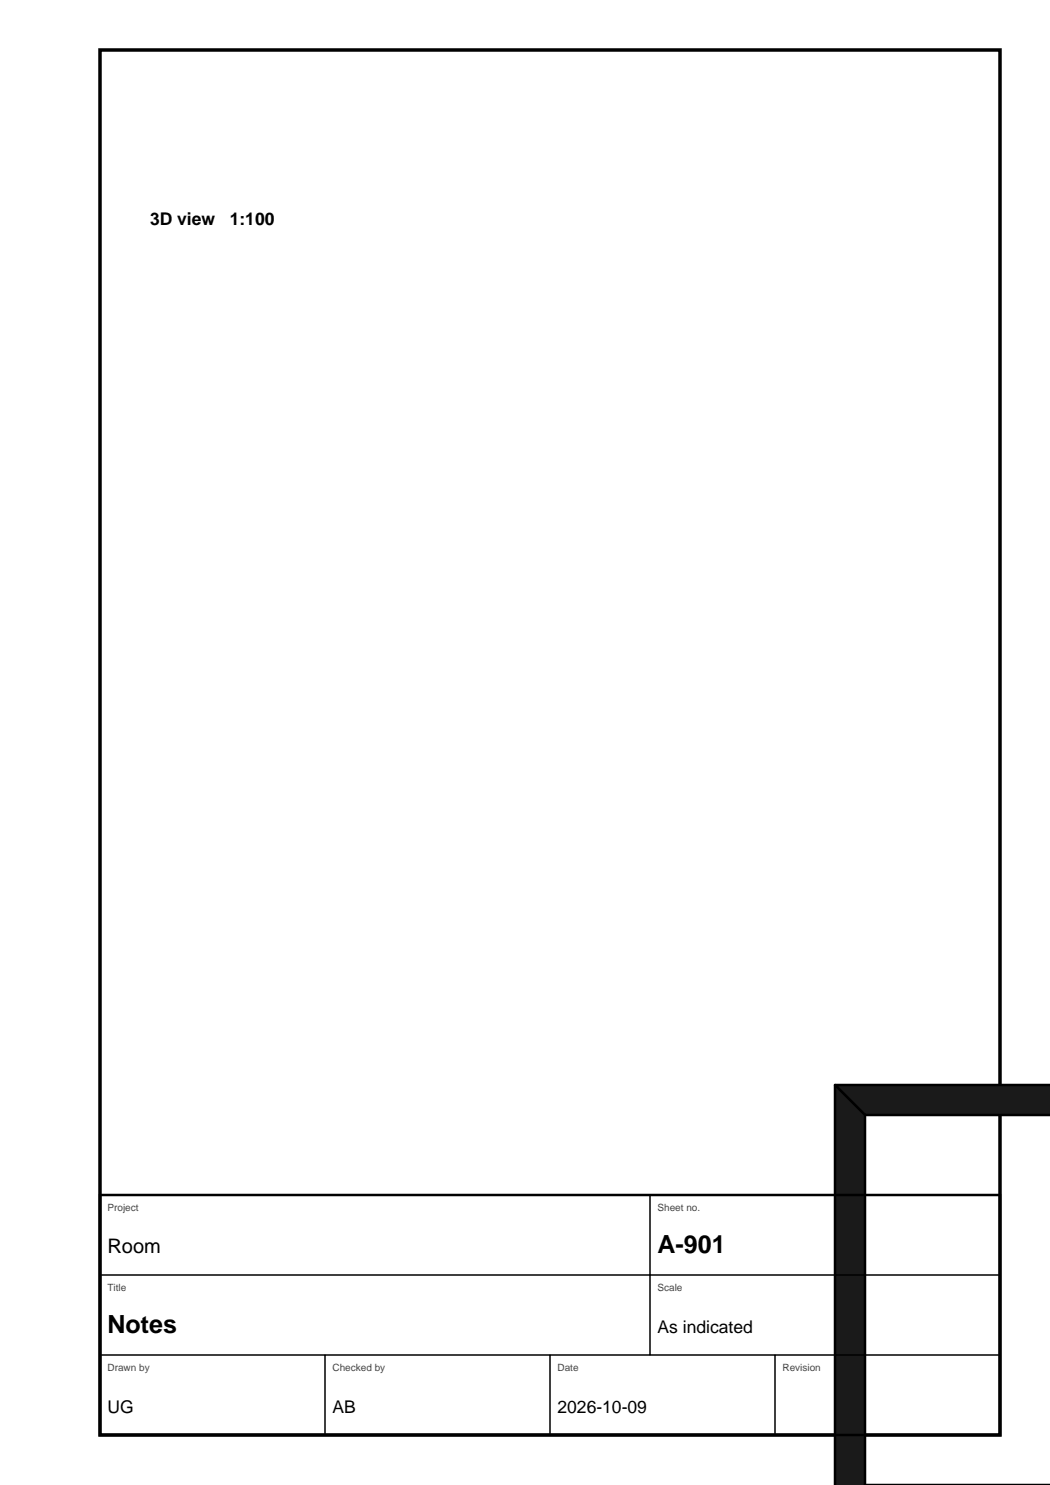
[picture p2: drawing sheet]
<svg xmlns="http://www.w3.org/2000/svg" width="210mm" height="297mm" viewBox="0 0 210 297" stroke-linecap="round" stroke-linejoin="round" font-family="sans-serif">
<defs><g id="words">
<g font-size="5">
<text x="131.5" y="250.5">A-901</text>
<text x="21.5" y="266.5">Notes</text>
</g>
<text font-size="4" x="21.5" y="250.5">Room</text>
<g font-size="3.5">
<text x="30" y="45">3D view</text>
<text x="46" y="45">1:100</text>
<text x="131.5" y="266.5">As indicated</text>
<text x="21.5" y="282.5">UG</text>
<text x="66.5" y="282.5">AB</text>
<text x="111.5" y="282.5">2026-10-09</text>
</g>
<g font-size="2" fill="#454545">
<text x="21.5" y="242.2">Project</text>
<text x="131.5" y="242.2">Sheet no.</text>
<text x="21.5" y="258.2">Title</text>
<text x="131.5" y="258.2">Scale</text>
<text x="21.5" y="274.2">Drawn by</text>
<text x="66.5" y="274.2">Checked by</text>
<text x="111.5" y="274.2">Date</text>
<text x="156.5" y="274.2">Revision</text>
</g>
</g></defs>
<path d="M20 10h180v277h-180z" fill="none" stroke="#000" stroke-width=".7" stroke-linecap="butt"/>
<g fill="#1a1a1a" stroke="#000" stroke-width=".5">
<path d="M167 297.1l43-.1z" fill-rule="evenodd"/>
<path d="M167 217h43v6h-37z" fill-rule="evenodd"/>
<path d="M167 217l6 6v74l-6 .1z" fill-rule="evenodd"/>
</g>
<path d="M20 239h180v48h-180z" fill="none" stroke="#000" stroke-width=".5"/>
<path d="M20 239h110v16h-110zM130 239h70v16h-70zM20 255h110v16h-110zM130 255h70v16h-70zM20 271h45v16h-45zM65 271h45v16h-45zM110 271h45v16h-45zM155 271h45v16h-45z" fill="none" stroke="#000" stroke-width=".2"/>
<use href="#words"/>
</svg>
